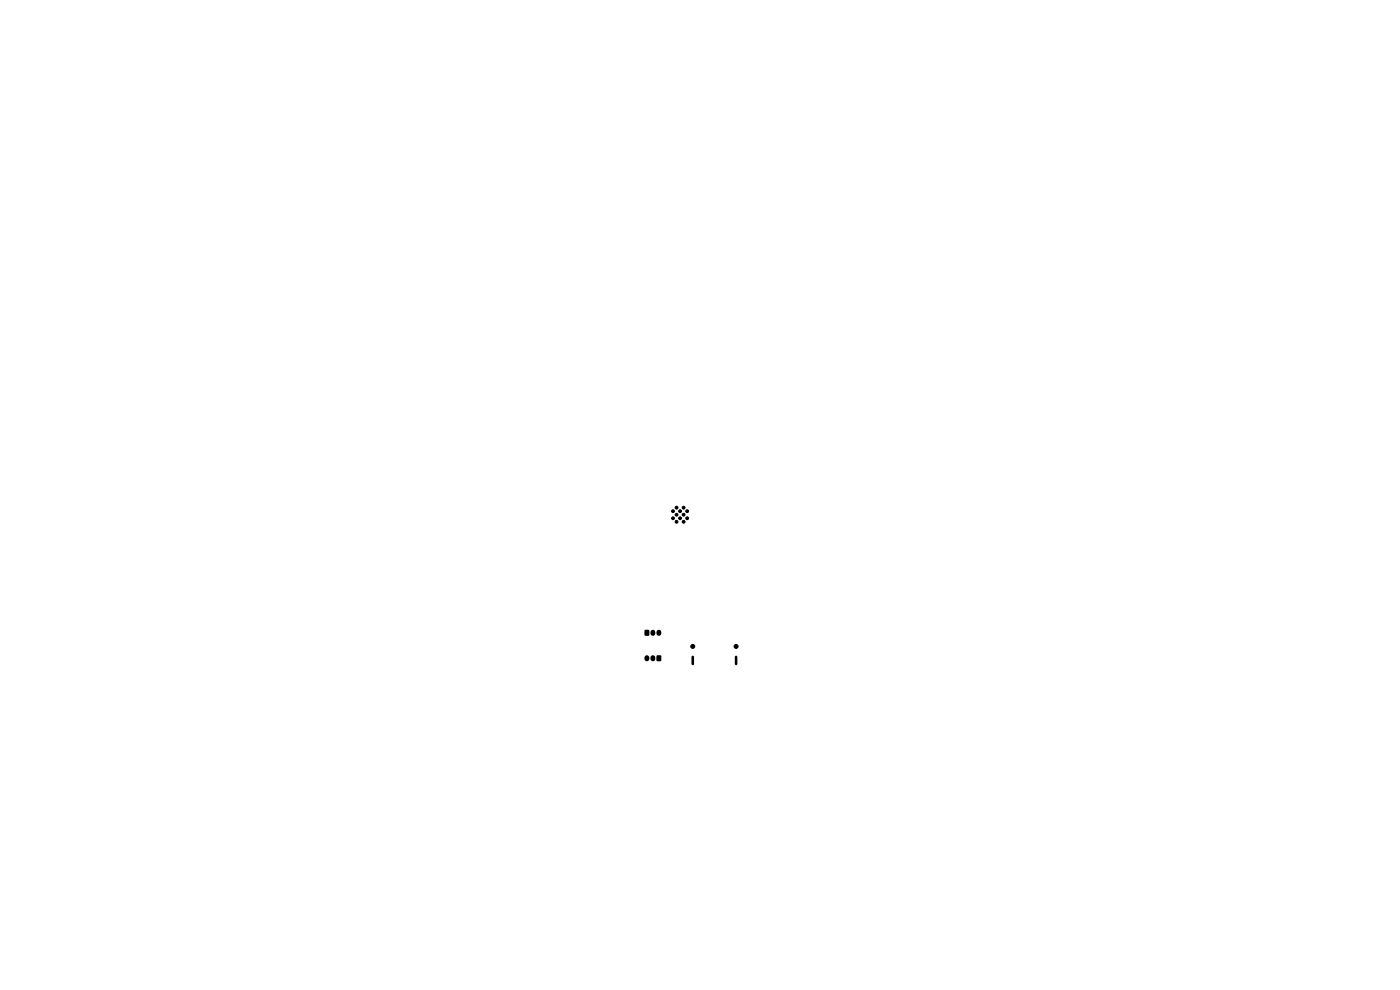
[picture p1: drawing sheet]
<svg xmlns="http://www.w3.org/2000/svg" width="297mm" height="210mm" viewBox="0 0 297 210" stroke-linecap="round" stroke-linejoin="round" font-family="sans-serif">
<g fill="#000" stroke="#000" stroke-width=".21">
<circle cx="142.8" cy="109.9" r=".3"/>
<circle cx="142.8" cy="108.4" r=".3"/>
<circle cx="143.5" cy="107.7" r=".3"/>
<circle cx="143.5" cy="109.2" r=".3"/>
<circle cx="143.5" cy="110.7" r=".3"/>
<circle cx="144.3" cy="109.9" r=".3"/>
<circle cx="144.3" cy="108.4" r=".3"/>
<circle cx="145" cy="107.7" r=".3"/>
<circle cx="145" cy="109.2" r=".3"/>
<circle cx="145" cy="110.7" r=".3"/>
<circle cx="145.8" cy="109.9" r=".3"/>
<circle cx="145.8" cy="108.4" r=".3"/>
<circle cx="147" cy="137.1" r=".43"/>
<circle cx="156.2" cy="137.1" r=".43"/>
</g>
<path d="M147 139.4v1.5M156.2 139.4v1.5" fill="none" stroke="#000" stroke-width=".55"/>
<path d="M136.8 133.7h.9v1.1h-.9zM139.3 139.1h.9v1.1h-.9z" fill="#000"/>
<path d="M137.2 139.5v.3M138.5 134.1v.3M138.5 139.5v.3M139.8 134.1v.3" fill="none" stroke="#000" stroke-width="1.1"/>
</svg>
